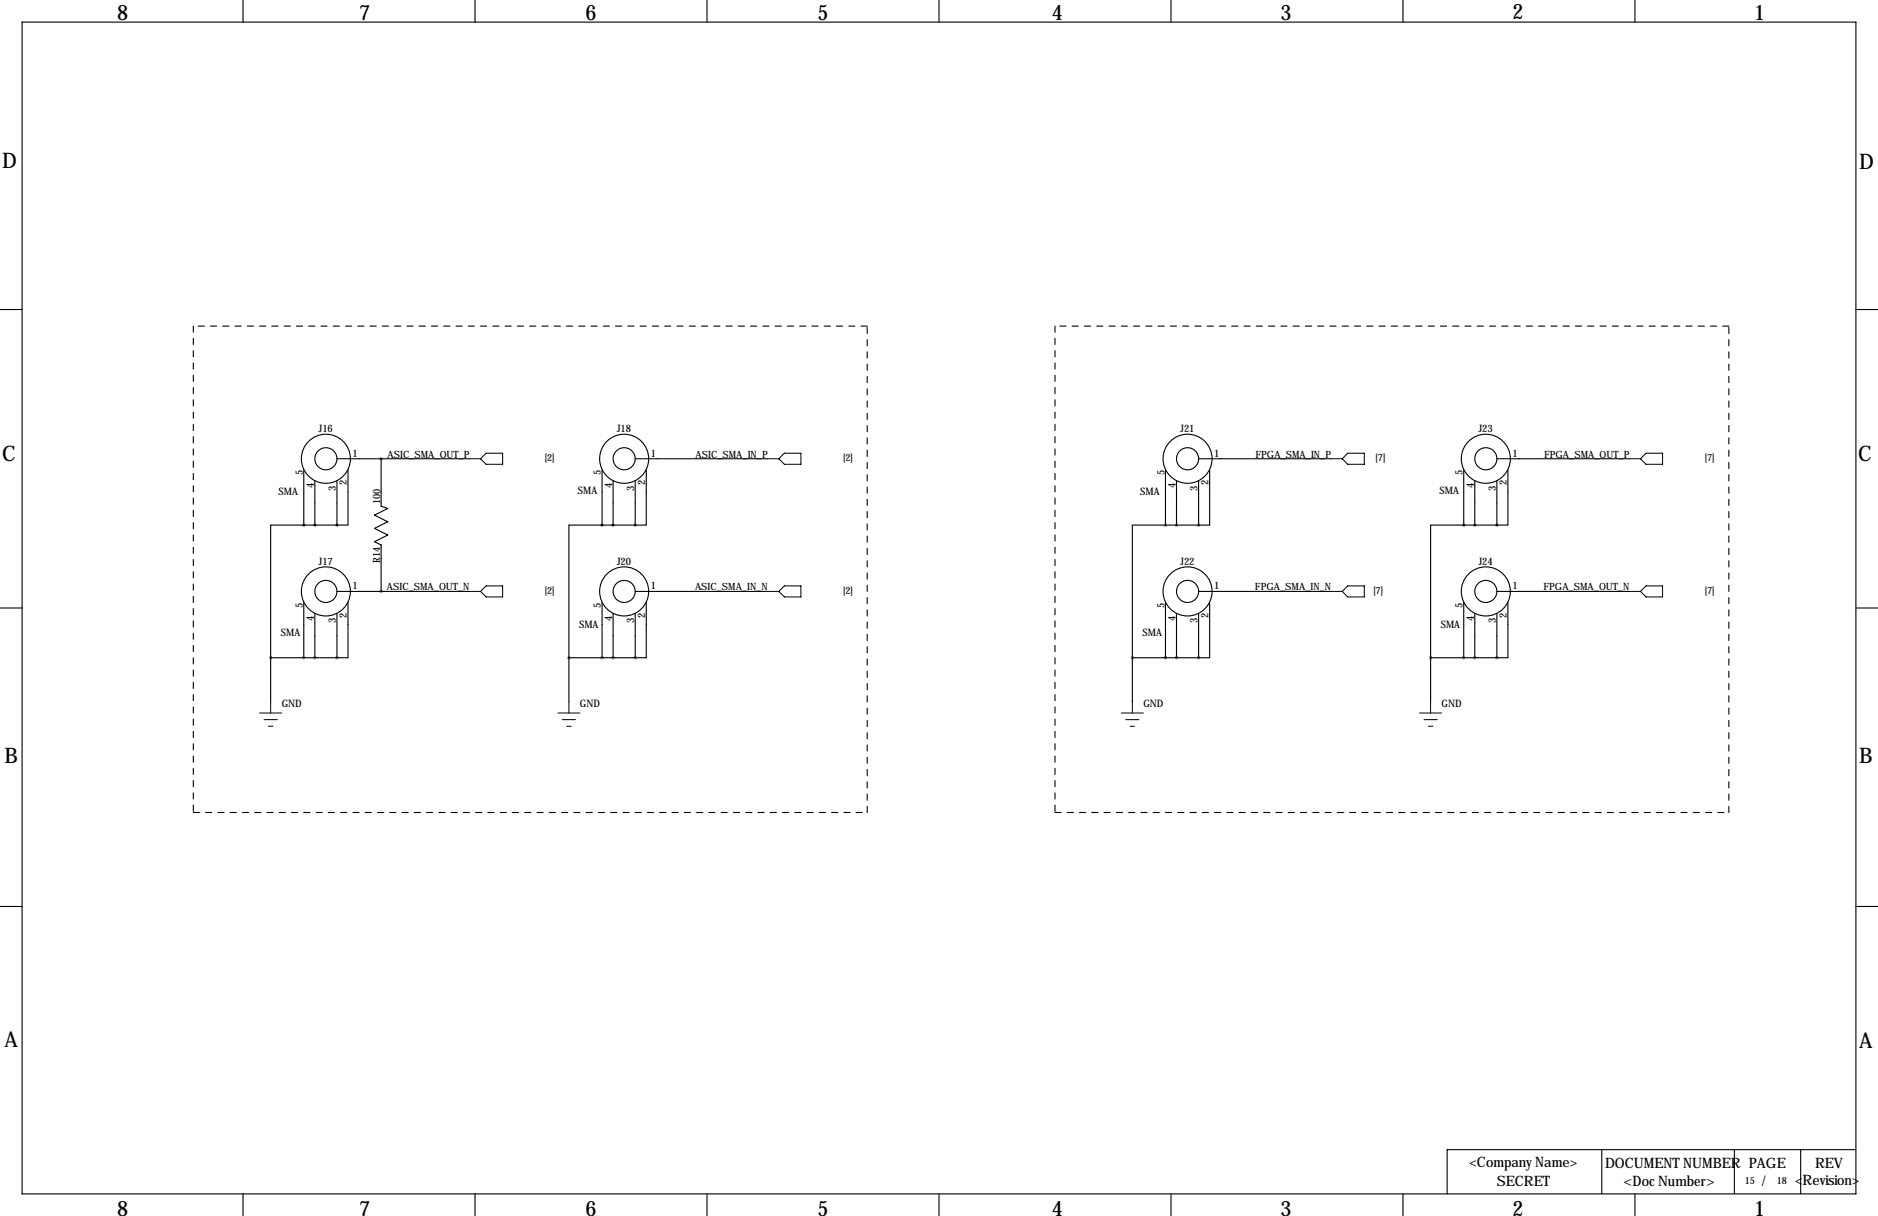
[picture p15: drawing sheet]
<svg xmlns="http://www.w3.org/2000/svg" width="432mm" height="279mm" viewBox="0 0 432 279" stroke-linecap="round" stroke-linejoin="round" font-family="sans-serif">
<defs><g id="words">
<g font-size="4.9">
<text x="26.9" y="4.6">8</text>
<text x="82.5" y="4.6">7</text>
<text x="134.6" y="4.6">6</text>
<text x="188" y="4.6">5</text>
<text x="241.8" y="4.6">4</text>
<text x="294.4" y="4.6">3</text>
<text x="347.7" y="4.3">2</text>
<text x="403.4" y="4.6">1</text>
<text x=".5" y="38.6">D</text>
<text x="427.5" y="38.9">D</text>
<text x=".5" y="105.9">C</text>
<text x="427.2" y="105.9">C</text>
<text x="1" y="175.3">B</text>
<text x="427.5" y="175.3">B</text>
<text x="1" y="240.5">A</text>
<text x="427.5" y="240.8">A</text>
<text x="26.9" y="279.3">8</text>
<text x="82.5" y="279.3">7</text>
<text x="134.6" y="279.3">6</text>
<text x="188" y="279.3">5</text>
<text x="241.8" y="279.3">4</text>
<text x="294.4" y="279.3">3</text>
<text x="347.7" y="279.3">2</text>
<text x="403.4" y="279.3">1</text>
</g>
<g font-size="3.3">
<text x="337.9" y="268.1">&lt;Company Name&gt;</text>
<text x="369.1" y="268.5">DOCUMENT NUMBER PAGE</text>
<text x="417.3" y="268.5">REV</text>
<text x="344.2" y="272.5">SECRET</text>
<text x="373.3" y="272.5">&lt;Doc Number&gt;</text>
<text x="405.1" y="272.5">/</text>
<text x="412.7" y="272.4">&lt;Revision&gt;</text>
</g>
<g font-size="2.4">
<text x="73.3" y="99.3">J16</text>
<text x="141.9" y="99.3">J18</text>
<text x="271.4" y="99.3">J21</text>
<text x="340" y="99.3">J23</text>
<text x="81" y="104.9">1</text>
<text x="149.6" y="104.9">1</text>
<text x="279.1" y="104.9">1</text>
<text x="347.7" y="104.9">1</text>
<text x="64.1" y="113.8">SMA</text>
<text x="69.6" y="109.2" transform="rotate(-90 69.6 109.2)">5</text>
<text x="72.1" y="112.2" transform="rotate(-90 72.1 112.2)">4</text>
<text x="77.2" y="112.7" transform="rotate(-90 77.2 112.7)">3</text>
<text x="79.8" y="111.5" transform="rotate(-90 79.8 111.5)">2</text>
<text x="132.9" y="113.6">SMA</text>
<text x="138.2" y="109.2" transform="rotate(-90 138.2 109.2)">5</text>
<text x="140.7" y="112.2" transform="rotate(-90 140.7 112.2)">4</text>
<text x="145.8" y="112.7" transform="rotate(-90 145.8 112.7)">3</text>
<text x="148.3" y="111.5" transform="rotate(-90 148.3 111.5)">2</text>
<text x="262.2" y="113.8">SMA</text>
<text x="267.7" y="109.2" transform="rotate(-90 267.7 109.2)">5</text>
<text x="270.3" y="112.2" transform="rotate(-90 270.3 112.2)">4</text>
<text x="275.3" y="112.7" transform="rotate(-90 275.3 112.7)">3</text>
<text x="277.9" y="111.5" transform="rotate(-90 277.9 111.5)">2</text>
<text x="331" y="113.6">SMA</text>
<text x="336.3" y="109.2" transform="rotate(-90 336.3 109.2)">5</text>
<text x="338.8" y="112.2" transform="rotate(-90 338.8 112.2)">4</text>
<text x="343.9" y="112.7" transform="rotate(-90 343.9 112.7)">3</text>
<text x="346.5" y="111.5" transform="rotate(-90 346.5 111.5)">2</text>
<text x="73.3" y="129.8">J17</text>
<text x="141.9" y="129.8">J20</text>
<text x="271.4" y="129.8">J22</text>
<text x="340" y="129.8">J24</text>
<text x="81" y="135.4">1</text>
<text x="149.6" y="135.4">1</text>
<text x="279.1" y="135.4">1</text>
<text x="347.7" y="135.4">1</text>
<text x="69.6" y="139.7" transform="rotate(-90 69.6 139.7)">5</text>
<text x="72.1" y="142.7" transform="rotate(-90 72.1 142.7)">4</text>
<text x="77.2" y="143.2" transform="rotate(-90 77.2 143.2)">3</text>
<text x="79.8" y="141.9" transform="rotate(-90 79.8 141.9)">2</text>
<text x="138.2" y="139.7" transform="rotate(-90 138.2 139.7)">5</text>
<text x="140.7" y="142.7" transform="rotate(-90 140.7 142.7)">4</text>
<text x="145.8" y="143.2" transform="rotate(-90 145.8 143.2)">3</text>
<text x="148.3" y="141.9" transform="rotate(-90 148.3 141.9)">2</text>
<text x="267.7" y="139.7" transform="rotate(-90 267.7 139.7)">5</text>
<text x="270.3" y="142.7" transform="rotate(-90 270.3 142.7)">4</text>
<text x="275.3" y="143.2" transform="rotate(-90 275.3 143.2)">3</text>
<text x="277.9" y="141.9" transform="rotate(-90 277.9 141.9)">2</text>
<text x="336.3" y="139.7" transform="rotate(-90 336.3 139.7)">5</text>
<text x="338.8" y="142.7" transform="rotate(-90 338.8 142.7)">4</text>
<text x="343.9" y="143.2" transform="rotate(-90 343.9 143.2)">3</text>
<text x="346.5" y="141.9" transform="rotate(-90 346.5 141.9)">2</text>
<text x="64.6" y="146.1">SMA</text>
<text x="133.1" y="144.3">SMA</text>
<text x="262.7" y="146.1">SMA</text>
<text x="331.3" y="144.3">SMA</text>
<text x="64.8" y="162.6">GND</text>
<text x="133.3" y="162.6">GND</text>
<text x="262.9" y="162.6">GND</text>
<text x="331.5" y="162.6">GND</text>
</g>
<g font-size="2.3">
<text x="89.1" y="105.2">ASIC_SMA_OUT_P</text>
<text x="125.3" y="105.9">[2]</text>
<text x="159.9" y="105.2">ASIC_SMA_IN_P</text>
<text x="193.8" y="105.9">[2]</text>
<text x="288.7" y="105.2">FPGA_SMA_IN_P</text>
<text x="316.3" y="105.9">[7]</text>
<text x="355" y="105.2">FPGA_SMA_OUT_P</text>
<text x="392" y="105.9">[7]</text>
<text x="87.4" y="115.8" transform="rotate(-90 87.4 115.8)">100</text>
<text x="87.4" y="129.4" transform="rotate(-90 87.4 129.4)">R14</text>
<text x="89" y="135.6">ASIC_SMA_OUT_N</text>
<text x="125.3" y="136.4">[2]</text>
<text x="159.8" y="135.6">ASIC_SMA_IN_N</text>
<text x="193.8" y="136.4">[2]</text>
<text x="288.5" y="135.6">FPGA_SMA_IN_N</text>
<text x="315.8" y="136.4">[7]</text>
<text x="354.9" y="135.6">FPGA_SMA_OUT_N</text>
<text x="392" y="136.4">[7]</text>
<text x="401.1" y="272">15</text>
<text x="408.5" y="272">18</text>
</g>
</g></defs>
<g fill="none" stroke="#000" stroke-width=".25">
<path d="M5.1 5.1h421.6v269.2h-421.6zM55.9 0v5.1M109.2 0v5.1M162.6 0v5.1M215.9 0v5.1M269.2 0v5.1M322.6 0v5.1M375.9 0v5.1M0 71.1h5.1M426.7 71.1h5.1M69.8 107.9v12.8M72.4 110.5v10.2"/>
<path d="M77.5 105.4h30.4M77.5 110.5v10.2M80 107.9v12.8h-2.5M87.6 105.4v10.9l1.6 .5-3.1 1.6 3.1 1.5-3.1 1.5 3.1 1.5-3.1 1.6 1.5 .7v10.7M138.4 107.9v12.8M141 110.5v10.2M146 105.4h30.5M146 110.5v10.2M148.6 107.9v12.8h-2.6M268 107.9v12.8M270.5 110.5v10.2M275.6 105.4h30.5"/>
<path d="M275.6 110.5v10.2M278.1 107.9v12.8h-2.5M336.5 107.9v12.8M339.1 110.5v10.2M344.2 105.4h30.4M344.2 110.5v10.2M346.7 107.9v12.8h-2.5M0 139.7h5.1M69.8 120.7h-7.6v30.4M69.8 138.4v12.7M69.8 120.7h7.7M77.5 135.9h30.4"/>
<path d="M80 138.4v12.7h-2.5M138.4 120.7h-7.6v30.4M138.4 138.4v12.7M138.4 120.7h7.6M146 135.9h30.5M148.6 138.4v12.7h-2.6M268 120.7h-7.7v30.4M268 138.4v12.7M268 120.7h7.6M275.6 135.9h30.5M278.1 138.4v12.7h-2.5M336.5 120.7h-7.6v30.4"/>
<path d="M336.5 138.4v12.7M336.5 120.7h7.7M344.2 135.9h30.4M346.7 138.4v12.7h-2.5M426.7 139.7h5.1M62.2 151.1h15.3M62.2 151.1v10.2M72.4 141v10.1M77.5 141v10.1M130.8 151.1h15.2M130.8 151.1v10.2M141 141v10.1"/>
<path d="M146 141v10.1M260.3 151.1h15.3M260.3 151.1v10.2M270.5 141v10.1M275.6 141v10.1M328.9 151.1h15.3M328.9 151.1v10.2M339.1 141v10.1M344.2 141v10.1M0 208.3h5.1M426.7 208.3h5.1M55.9 274.3v5.1"/>
<path d="M109.2 274.3v5.1M162.6 274.3v5.1M215.9 274.3v5.1M269.2 274.3v5.1M322.6 274.3v5.1M368.3 264.2v10.1M375.9 274.3v5.1M398.8 264.2v10.1M414 264.2v10.1M426.7 264.2h-94v10.1"/>
<circle cx="74.9" cy="105.4" r="5.6"/>
<circle cx="74.9" cy="105.4" r="2.54"/>
<circle cx="143.5" cy="105.4" r="5.6"/>
<circle cx="143.5" cy="105.4" r="2.54"/>
<circle cx="273" cy="105.4" r="5.6"/>
<circle cx="273.1" cy="105.4" r="2.54"/>
<circle cx="341.6" cy="105.4" r="5.6"/>
<circle cx="341.6" cy="105.4" r="2.54"/>
<circle cx="74.9" cy="135.9" r="5.6"/>
<circle cx="74.9" cy="135.9" r="2.54"/>
<circle cx="143.5" cy="135.9" r="5.6"/>
<circle cx="143.5" cy="135.9" r="2.54"/>
<circle cx="273" cy="135.9" r="5.6"/>
<circle cx="273.1" cy="135.9" r="2.54"/>
<circle cx="341.6" cy="135.9" r="5.6"/>
<circle cx="341.6" cy="135.9" r="2.54"/>
</g>
<path d="M44.4 74.9v111.8M199.4 74.9h-155M242.6 74.9v111.8M397.5 74.9h-154.9M44.4 186.7h155M199.4 186.7v-111.8M242.6 186.7h154.9M397.5 186.7v-111.8" fill="none" stroke="#000" stroke-width=".25" stroke-dasharray="1.4 1.4"/>
<g fill="none" stroke="#000" stroke-width=".23">
<path d="M107.9 105.4h2.6M111.8 104.1h3.8v2.6h-3.8l-1.3-1.3zM176.5 105.4h2.6M179.1 105.4l1.2-1.3h3.8v2.6h-3.8zM306.1 105.4h2.5M308.6 105.4l1.3-1.3h3.8v2.6h-3.8zM374.6 105.4h2.6M377.2 105.4l1.3-1.3h3.8v2.6h-3.8zM107.9 135.9h2.6M111.8 134.6h3.8v2.6h-3.8l-1.3-1.3zM176.5 135.9h2.6M180.3 134.6h3.8v2.6h-3.8l-1.2-1.3z"/>
<path d="M306.1 135.9h2.5M308.6 135.9l1.3-1.3h3.8v2.6h-3.8zM374.6 135.9h2.6M377.2 135.9l1.3-1.3h3.8v2.6h-3.8zM59.7 163.8h5.1M60.7 165.4h3.1M61.7 166.9h1M62.2 161.3v2.5M128.3 163.8h5M129.3 165.4h3M130.3 166.9h1M130.8 161.3v2.5"/>
<path d="M257.8 163.8h5.1M258.8 165.4h3.1M259.8 166.9h1.1M260.3 161.3v2.5M326.4 163.8h5.1M327.4 165.4h3.1M328.4 166.9h1M328.9 161.3v2.5"/>
</g>
<path d="M77.4 151.1a.05 .05 0 0 0 .1 0 .05 .05 0 0 0-.1 0zM69.8 151.1a.05 .05 0 0 0 .1 0 .05 .05 0 0 0-.1 0zM140.9 151.1a.05 .05 0 0 0 .1 0 .05 .05 0 0 0-.1 0zM146 151.1a.05 .05 0 0 0 .1 0 .05 .05 0 0 0-.1 0zM62.2 151.1a.05 .05 0 0 0 .1 0 .05 .05 0 0 0-.1 0zM146 120.7a.05 .05 0 0 0 .1 0 .05 .05 0 0 0-.1 0zM140.9 120.7a.05 .05 0 0 0 .1 0 .05 .05 0 0 0-.1 0zM77.4 120.7a.05 .05 0 0 0 .1 0 .05 .05 0 0 0-.1 0zM69.8 120.7a.05 .05 0 0 0 .1 0 .05 .05 0 0 0-.1 0zM138.4 120.7a.05 .05 0 0 0 .1 0 .05 .05 0 0 0-.1 0zM138.4 151.1a.05 .05 0 0 0 .1 0 .05 .05 0 0 0-.1 0zM87.6 135.9a.05 .05 0 0 0 .1 0 .05 .05 0 0 0-.1 0zM267.9 151.1a.05 .05 0 0 0 .1 0 .05 .05 0 0 0-.1 0zM344.1 151.1a.05 .05 0 0 0 .1 0 .05 .05 0 0 0-.1 0zM260.3 151.1a.05 .05 0 0 0 .1 0 .05 .05 0 0 0-.1 0zM344.1 120.7a.05 .05 0 0 0 .1 0 .05 .05 0 0 0-.1 0zM267.9 120.7a.05 .05 0 0 0 .1 0 .05 .05 0 0 0-.1 0zM336.5 120.7a.05 .05 0 0 0 .1 0 .05 .05 0 0 0-.1 0zM336.5 151.1a.05 .05 0 0 0 .1 0 .05 .05 0 0 0-.1 0zM328.9 151.1a.05 .05 0 0 0 .1 0 .05 .05 0 0 0-.1 0zM87.6 105.4a.05 .05 0 0 0 .1 0 .05 .05 0 0 0-.1 0z" fill="#000" stroke="#000" stroke-width=".63"/>
<use href="#words"/>
</svg>
